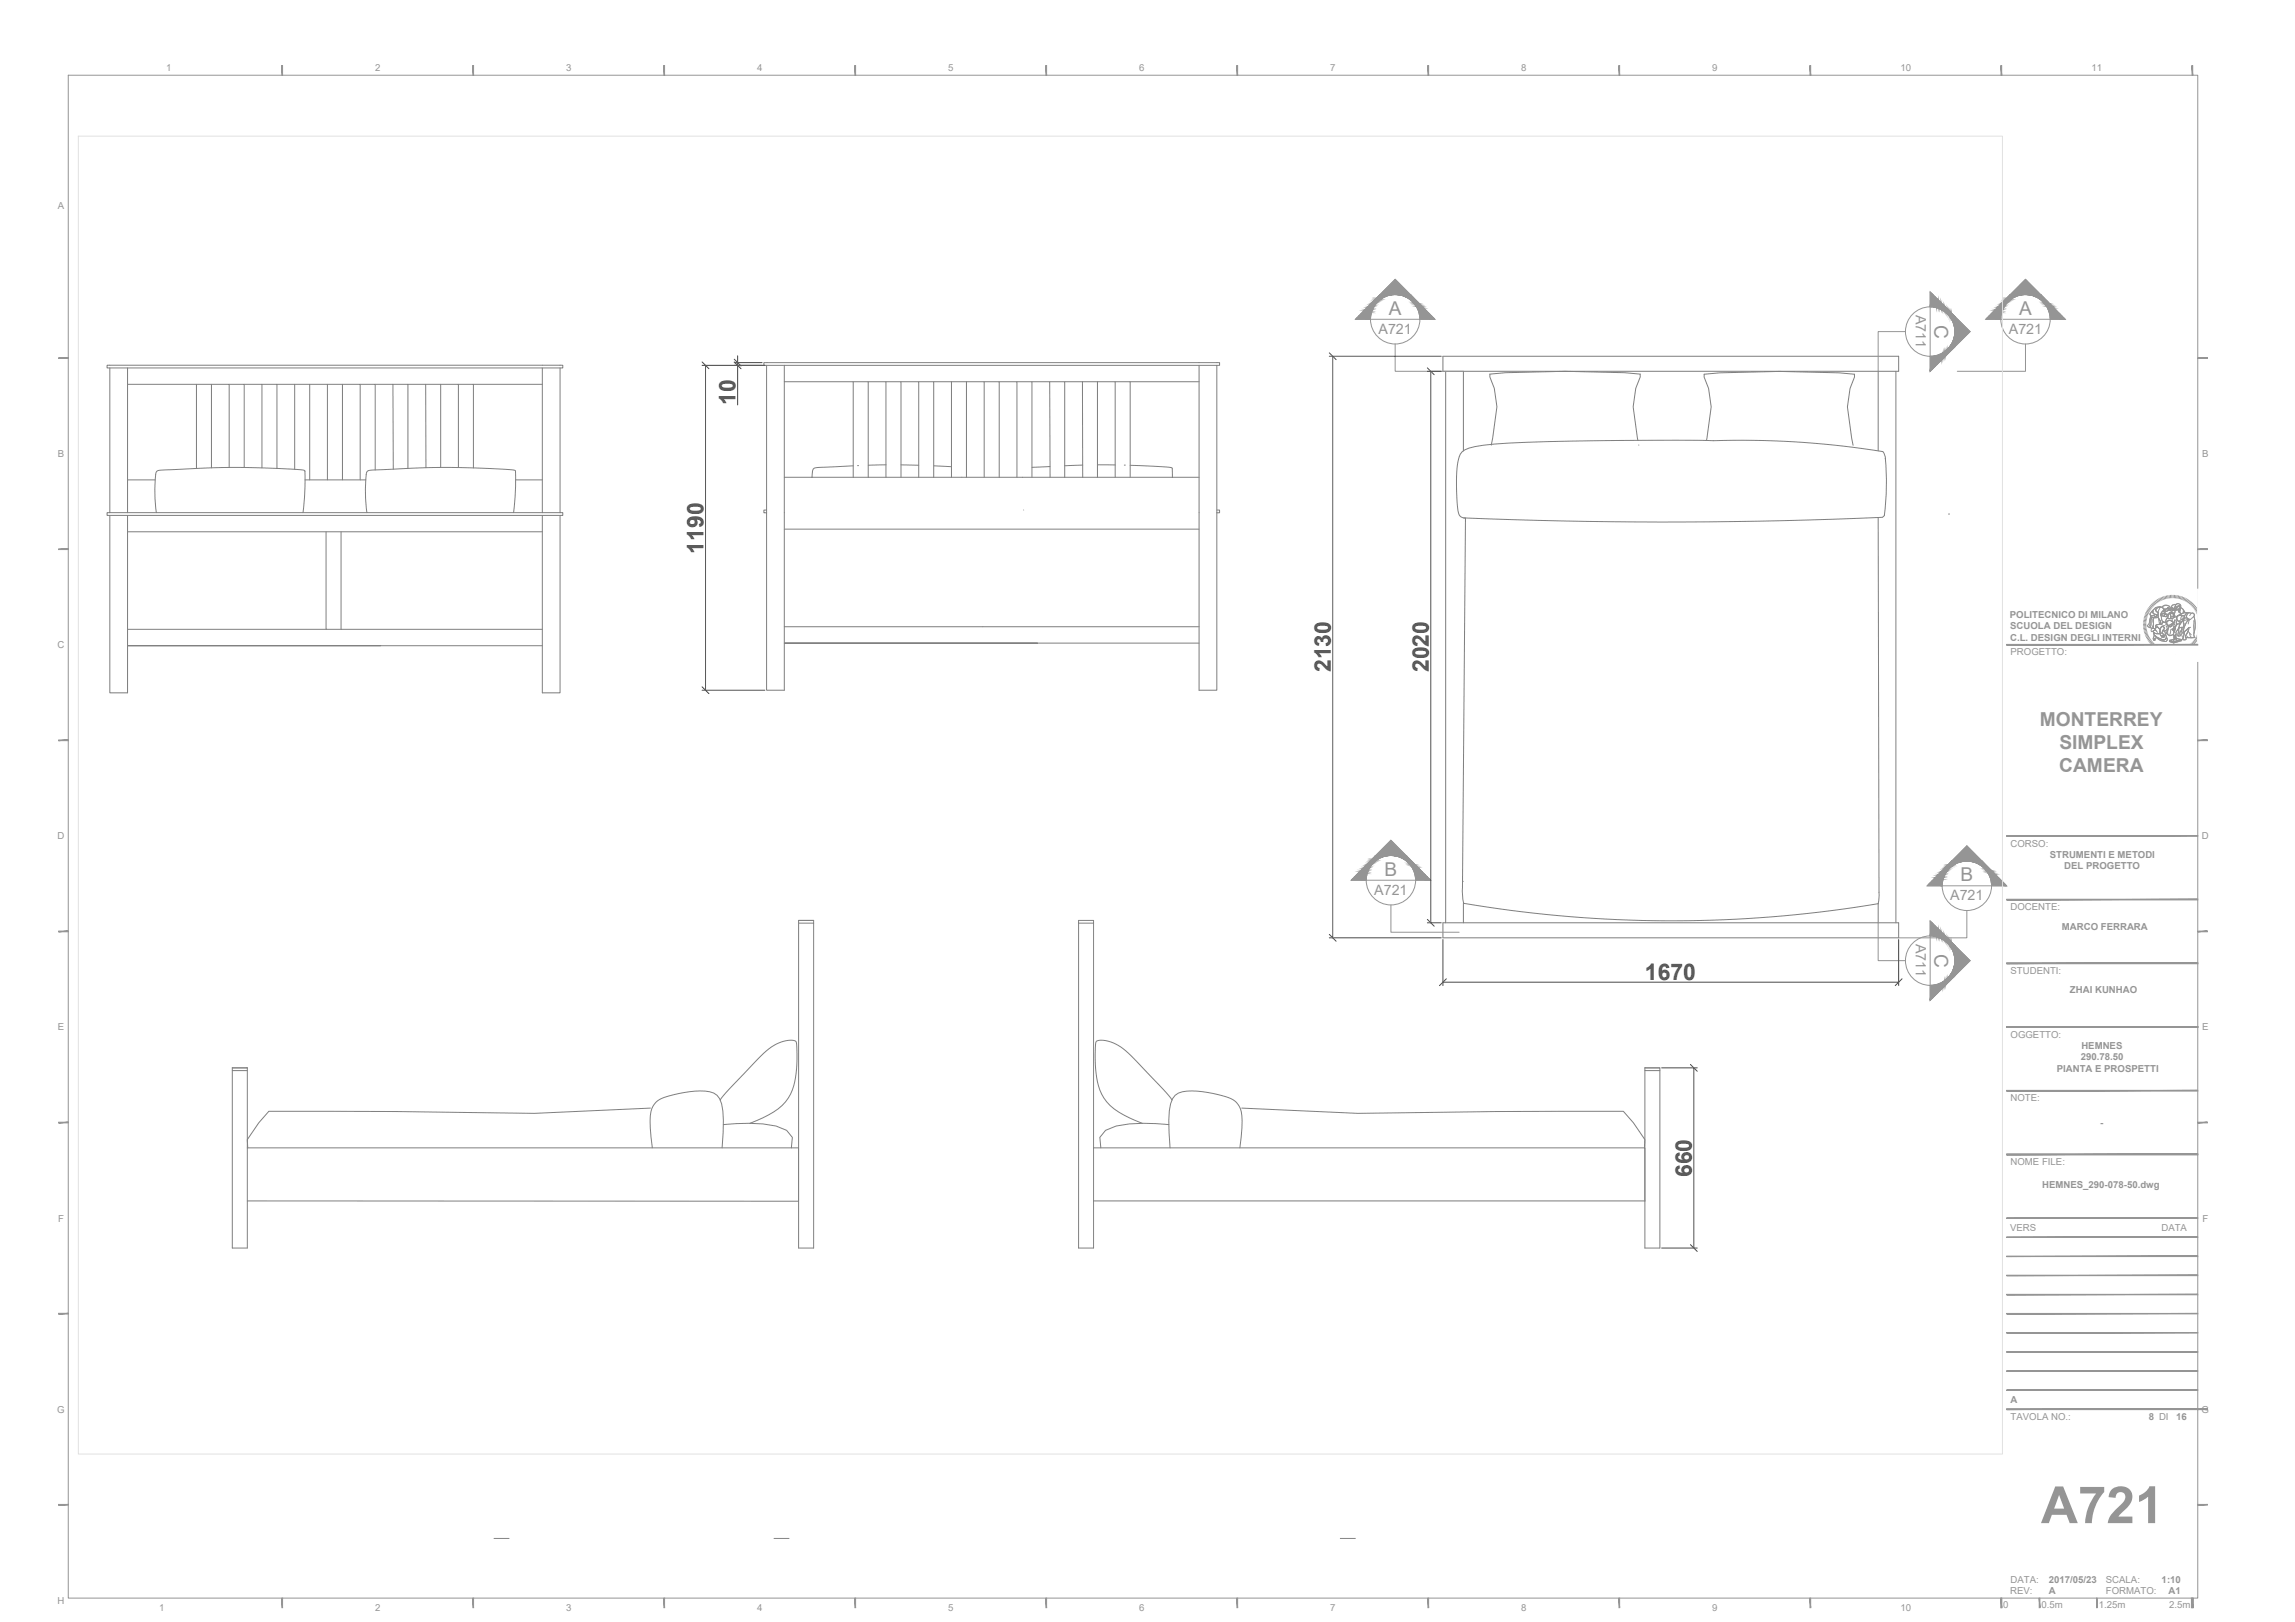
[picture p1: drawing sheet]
<svg xmlns="http://www.w3.org/2000/svg" width="841mm" height="594mm" viewBox="0 0 841 594" stroke-linecap="round" stroke-linejoin="round" font-family="sans-serif">
<defs><g id="words">
<text font-size="18.8" fill="#959595" x="747.9" y="557.9">A721</text>
<g font-size="8.4" fill="#4c4c4c">
<text x="269.6" y="148.3" transform="rotate(-90 269.6 148.3)">10</text>
<text x="257.8" y="202.8" transform="rotate(-90 257.8 202.8)">1190</text>
<text x="487.7" y="246.2" transform="rotate(-90 487.7 246.2)">2130</text>
<text x="523.6" y="246.2" transform="rotate(-90 523.6 246.2)">2020</text>
<text x="602.8" y="359">1670</text>
<text x="620" y="431.1" transform="rotate(-90 620 431.1)">660</text>
</g>
<g font-size="7" fill="#959595">
<text x="508.9" y="115.3">A</text>
<text x="708.9" y="118.9" transform="rotate(90 708.9 118.9)">C</text>
<text x="739.9" y="115.3">A</text>
<text x="747.5" y="265.8">MONTERREY</text>
<text x="754.7" y="274.3">SIMPLEX</text>
<text x="754.6" y="282.8">CAMERA</text>
<text x="507.4" y="320.8">B</text>
<text x="718.4" y="322.8">B</text>
<text x="708.9" y="349.3" transform="rotate(90 708.9 349.3)">C</text>
</g>
<g font-size="5.2" fill="#959595">
<text x="702.1" y="115.3" transform="rotate(90 702.1 115.3)">A711</text>
<text x="505.2" y="122.2">A721</text>
<text x="736.1" y="122.2">A721</text>
<text x="503.6" y="327.6">A721</text>
<text x="714.7" y="329.7">A721</text>
<text x="702.1" y="345.7" transform="rotate(90 702.1 345.7)">A711</text>
</g>
<g font-size="3.5" fill="#959595">
<text x="60.9" y="25.9">1</text>
<text x="137.4" y="25.9">2</text>
<text x="207.4" y="25.9">3</text>
<text x="277.4" y="25.9">4</text>
<text x="347.4" y="25.9">5</text>
<text x="417.4" y="25.9">6</text>
<text x="487.4" y="25.9">7</text>
<text x="557.4" y="25.9">8</text>
<text x="627.4" y="25.9">9</text>
<text x="696.5" y="25.9">10</text>
<text x="766.5" y="25.9">11</text>
<text x="21.2" y="76.4">A</text>
<text x="21.2" y="167.4">B</text>
<text x="807" y="167.4">B</text>
<text x="736.5" y="226.2">POLITECNICO DI MILANO</text>
<text x="736.7" y="230.5">SCUOLA DEL DESIGN</text>
<text x="21.1" y="237.4">C</text>
<text x="736.6" y="234.7">C.L. DESIGN DEGLI INTERNI</text>
<text x="736.8" y="240">PROGETTO:</text>
<text x="21.1" y="307.4">D</text>
<text x="736.8" y="310">CORSO:</text>
<text x="806.9" y="307.4">D</text>
<text x="751.2" y="314.2">STRUMENTI E METODI</text>
<text x="756.5" y="318.4">DEL PROGETTO</text>
<text x="736.8" y="333.4">DOCENTE:</text>
<text x="755.6" y="340.7">MARCO FERRARA</text>
<text x="736.8" y="356.7">STUDENTI:</text>
<text x="758.6" y="363.6">ZHAI KUNHAO</text>
<text x="21.2" y="377.4">E</text>
<text x="807" y="377.4">E</text>
<text x="736.8" y="380">OGGETTO:</text>
<text x="762.5" y="388.4">290.78.50</text>
<text x="762.7" y="384.2">HEMNES</text>
<text x="753.7" y="392.6">PIANTA E PROSPETTI</text>
<text x="736.8" y="403.4">NOTE:</text>
<text x="769.6" y="412.4">-</text>
<text x="736.8" y="426.7">NOME FILE:</text>
<text x="748.4" y="435">HEMNES_290-078-50.dwg</text>
<text x="21.3" y="447.4">F</text>
<text x="807.1" y="447.4">F</text>
<text x="736.6" y="450.9">VERS</text>
<text x="792.1" y="450.9">DATA</text>
<text x="736.8" y="513.9">A</text>
<text x="21" y="517.4">G</text>
<text x="736.8" y="520.2">TAVOLA NO.:</text>
<text x="787.4" y="520.2">8 DI</text>
<text x="797.4" y="520.2">16</text>
<text x="806.8" y="517.4">G</text>
<text x="736.8" y="579.8">DATA:</text>
<text x="750.8" y="579.7">2017/05/23</text>
<text x="771.7" y="579.7">SCALA:</text>
<text x="792.2" y="579.7">1:10</text>
<text x="21.1" y="587.4">H</text>
<text x="736.6" y="583.8">REV:</text>
<text x="750.8" y="583.9">A</text>
<text x="771.7" y="583.9">FORMATO:</text>
<text x="794.7" y="583.9">A1</text>
<text x="58.3" y="590.1">1</text>
<text x="137.4" y="590.1">2</text>
<text x="207.4" y="590.1">3</text>
<text x="277.4" y="590.1">4</text>
<text x="347.4" y="590.1">5</text>
<text x="417.4" y="590.1">6</text>
<text x="487.4" y="590.1">7</text>
<text x="557.4" y="590.1">8</text>
<text x="627.4" y="590.1">9</text>
<text x="696.5" y="590.1">10</text>
<text x="734.1" y="588.8">0</text>
<text x="748.1" y="588.8">0.5m</text>
<text x="769.1" y="588.8">1.25m</text>
<text x="794.9" y="588.8">2.5m</text>
</g>
</g></defs>
<!-- layer: A-ELEV-MBE -->
<g fill="none" stroke="#7f7f7f" stroke-width=".37">
<path d="M39.2 133.8h167v1h-167zM40.2 134.8v53M46.7 134.8v53M198.7 134.8v53M205.2 134.8v53M279.9 132.8h167v1h-167zM280.9 133.8v54M287.4 133.8v119h-6.5v-65M287.4 139.8h25.3v35M312.7 139.8h5.5v35M318.2 139.8h6.5v35M324.7 139.8h5.5v35"/>
<path d="M330.2 139.8h6.5v35M336.7 139.8h5.5v35M342.2 139.8h6.5v35M348.7 139.8h5.5v35M354.2 139.8h6.5v35M360.7 139.8h5.5v35M366.2 139.8h6.5v35M372.7 139.8h5.5v35M378.2 139.8h6.5l.1 35M384.7 139.8h5.5v35M390.2 139.8h6.5l.1 35M396.7 139.8h5.5v35"/>
<path d="M402.2 139.8h6.5v35M408.7 139.8h5.5v35M414.2 139.8h25.2M439.4 133.8v119h6.5v-65M445.9 133.8v54M529.8 136h166v-5.5h-167v5.5h1v202M536.3 136v29.1M546 137a366.5 366.5 0 0 1 55.1 0v1.1l-1.7 4.1-.9 6.8 1.7 12.3M546 137v1.1l1.6 4.1 1 6.8-2.1 14M624.5 137.1a366.5 366.5 0 0 1 55.1 0v1l-1.6 4.2-1 6.7 2.1 14.1M624.5 137.1v1l1.6 4.2 1 6.7-1.7 12.3M688.3 136v29.1"/>
<path d="M694.8 136v202M46.7 140.8h25.3v30.8M72 140.8h5.5v30.5M77.5 140.8h6.5v30.4M84 140.8h5.5v30.4M89.5 140.8h6.5v30.6M96 140.8h5.5v30.8M101.5 140.8h6.5v31.1M108 140.8h5.5v35M113.5 140.8h6.5v35M120 140.8h5.5v35M125.5 140.8h6.5v35"/>
<path d="M132 140.8h5.5v31.3M137.5 140.8h6.5l.1 31M144 140.8h5.5v30.8M149.5 140.8h6.5l.1 30.5M156 140.8h5.5v30.4M161.5 140.8h6.5v30.4M168 140.8h5.5v30.6M173.5 140.8h25.2M46.7 175.8h10.2M111.8 175.8h22.2M189 175.8h9.7M287.4 174.8h152"/>
<path d="M312.7 170.6l-10.6 .5a6 6 0 0 0-4.1 .7l-.4 3M314.3 170.5h.1M324.7 170.3l-6.5 .1M330.2 170.3l6.5 .1M342.2 170.6l6.5 .3M384.8 170.9l-6.6 .3M396.8 170.3l-6.6 .3M402.2 170.3h6.5M412 170.4h.1M414.2 170.4l8.6 .4a17.4 17.4 0 0 1 6.8 .7v3.3M600.5 163h.1M690.9 167.8l.4 10.5-.8 10.5"/>
<path d="M690.9 168.1l-.2-1.4-.7-1.3a340.2 340.2 0 0 0-64.1-4.1l-11.9-.1a1217.6 1217.6 0 0 0-66.3 1.4 30.4 30.4 0 0 0-10.9 2.2 7 7 0 0 0-2.7 5.6 66.9 66.9 0 0 0 .6 18l.9 1 1.4 .4-1.1 136.6 .5 4.4M40.2 188.8v65h6.5v-65M40.2 187.8h-1v1h167v-1h-1M40.2 187.8h165M46.7 194.8h152M111 187.8l.7-8.8-.1-6.7a322.6 322.6 0 0 0-53.7 .1 1.39 1.39 0 0 0-.9 1.4l-.2 7 .5 7M119.5 194.8v35.7h79.2M125 194.8v35.7M188.2 187.8l.7-8.8-.1-6.7a322.6 322.6 0 0 0-53.7 .1 1.38 1.38 0 0 0-.9 1.4l-.3 7 .5 7M198.7 188.8v65h6.5v-65M280.9 186.8h-1v1h1M287.4 193.8h152"/>
<path d="M375.1 186.8h.1M445.9 186.8h1v1h-1M688.3 189.5l.3 138.5-.3 3M690.5 188.8l-.5 .5a1756.4 1756.4 0 0 1-153.6 .4M714 188.3h.1M46.7 230.5h72.8M139.5 236.5h-92.8h152M287.4 229.5h152M380.2 235.5h-92.8h152M292.7 337.1h5.5v120h-5.5zM292.7 338.1h5.5M395.3 337.1h5.4v120h-5.4z"/>
<path d="M395.3 338.1h5.4M528.8 338h167v5.5h-167zM536.2 322.8h.1M536.3 330.9v7.1M536.3 330.9a458.1 458.1 0 0 0 152 .1M688.3 331v7M85.1 391.1h5.5v66h-5.5zM85.1 392.1h5.5M602.8 391.1h5.5v66h-5.5zM602.8 391.1h5.5M602.8 392.1h5.5M238.4 405.9l-42.6 1.9-50.6-.7-46.7-.1-3.7 4.2-4.2 6.2 .2 3"/>
<path d="M263.9 402.9a245.1 245.1 0 0 1 17.9-18.8 10.8 10.8 0 0 1 9.7-2.8 5 5 0 0 1 .5 3.6 38.2 38.2 0 0 1-2.3 15.8 18.8 18.8 0 0 1-10.2 8.7l-4.7 2M265.1 411.9a70.3 70.3 0 0 1 19.3 .5l3.9 1.6 2.1 2.6-.4 3.8M428.3 411.9a70.2 70.2 0 0 0-19.3 .5l-3.9 1.6-2.1 2.6 .4 3.8M429.5 402.9a245.1 245.1 0 0 0-17.9-18.8 10.8 10.8 0 0 0-9.7-2.8 5 5 0 0 0-.5 3.6 37.7 37.7 0 0 0 2.3 15.8 18.8 18.8 0 0 0 10.2 8.7l4.7 2M455 405.9l42.6 1.9 50.6-.7 46.7-.1 3.7 4.2 4.2 6.2-.2 3M90.6 420.4h202M90.6 439.9l202 .1M239.1 420.4a46.6 46.6 0 0 1-.6-13.2 7.1 7.1 0 0 1 5.8-5.6 39.9 39.9 0 0 1 15.8-1.7 5.3 5.3 0 0 1 4.3 4.4 53.2 53.2 0 0 1 .2 16.1M400.7 439.9h202.1M400.8 420.4h202v19.6M428.8 420.4a52.6 52.6 0 0 1 .2-16.1 5.6 5.6 0 0 1 6-4.7 36.9 36.9 0 0 1 17.4 3.6 8.1 8.1 0 0 1 2.8 7.4l-.8 9.8M181 563.5h5.5"/>
<path d="M283.6 563.5h5.5M491.2 563.5h5.5"/>
</g>
<!-- layer: A-ANNO-SYMB -->
<g fill="#959595" stroke="#959595" stroke-width=".37">
<path d="M742.3 102.3l5.5 5.6h-11.1z"/>
<path d="M511.3 102.3l5.5 5.6h-11.1z"/>
<path d="M720.8 309.8l5.5 5.6h-11.1z"/>
<path d="M509.7 307.8l5.5 5.5h-11z"/>
<path d="M716.4 346.3l5.5 5.5-5.5 5.6z"/>
<path d="M716.4 115.9l5.5 5.6-5.5 5.5z"/>
<path d="M742.3 107.9h5.5zM742.3 107.9h5.5z"/>
<path d="M736.7 107.9h5.6zM736.7 107.9h4.9z"/>
<path d="M742.9 107.9l5 .1zM742.9 107.9l5 .1z"/>
<path d="M736.7 107.9h4.9zM736.7 107.9l4.3 .1z"/>
<path d="M743.5 108l4.5 .1zM743.5 108l4.5 .1z"/>
<path d="M736.6 108h4.4zM736.5 108.1h3.9z"/>
<path d="M744.1 108.1l4 .1zM744.1 108.1l4 .1z"/>
<path d="M736.5 108.1h3.9zM736.5 108.1l3.3 .1h-3.4z"/>
<path d="M744.7 108.2l3.6 .2zM744.7 108.2l3.6 .2z"/>
<path d="M736.4 108.2l2.8 .2 .6-.2zM736.4 108.2l2.8 .2h-3z"/>
<path d="M745.3 108.4l3.2 .2-.2-.2zM745.3 108.4l3.2 .2z"/>
<path d="M736.2 108.4l2.4 .2 .6-.2zM736.2 108.4l2.4 .2h-2.6z"/>
<path d="M745.9 108.6l2.9 .3-.3-.3zM745.9 108.6l2.9 .3h-2.4z"/>
<path d="M736 108.6l2.1 .3 .5-.3zM735.7 108.9l.3-.3 2.1 .3z"/>
<path d="M746.4 108.9l2.7 .3-.3-.3zM746.4 108.9l2.7 .3h-2.1z"/>
<path d="M735.7 108.9l1.8 .3 .6-.3zM735.7 108.9l1.8 .3h-2.1z"/>
<path d="M747 109.2l2.4 .3-.3-.3zM747 109.2l2.4 .3h-1.9z"/>
<path d="M735.4 109.2l1.6 .3 .5-.3zM735.4 109.2l1.6 .3h-1.9z"/>
<path d="M747.5 109.5l2.3 .4-.4-.4zM747.5 109.5l2.3 .4h-1.8z"/>
<path d="M735.1 109.5l1.4 .4 .5-.4zM735.1 109.5l1.4 .4h-1.8z"/>
<path d="M748 109.9l2.2 .4-.4-.4zM748 109.9l2.2 .4h-1.8z"/>
<path d="M734.7 109.9l1.4 .4 .4-.4zM734.7 109.9l1.4 .4h-1.8z"/>
<path d="M748.4 110.3l2.3 .5-.5-.5zM748.4 110.3l2.3 .5h-1.8z"/>
<path d="M734.3 110.3l1.3 .5 .5-.5zM734.3 110.3l1.3 .5h-1.7z"/>
<path d="M748.9 110.8l2.2 .4-.4-.4zM748.9 110.8l2.2 .4h-1.8z"/>
<path d="M733.9 110.8l1.3 .4 .4-.4zM733.9 110.8l1.3 .4h-1.8z"/>
<path d="M749.3 111.2l2.3 .5-.5-.5zM749.3 111.2l2.3 .5h-2z"/>
<path d="M733.4 111.2l1.5 .5 .3-.5zM733.4 111.2l1.5 .5h-2z"/>
<path d="M749.6 111.7l2.5 .5-.5-.5zM749.6 111.7l2.5 .5h-2.1z"/>
<path d="M732.9 111.7l1.6 .5 .4-.5zM732.9 111.7l1.6 .5h-2.1z"/>
<path d="M750 112.2l2.7 .6-.6-.6zM750 112.2l2.7 .6h-2.4z"/>
<path d="M732.4 112.2l1.8 .6 .3-.6zM732.4 112.2l1.8 .6h-2.3z"/>
<path d="M750.3 112.8l2.9 .5-.5-.5zM750.3 112.8l2.9 .5h-2.6z"/>
<path d="M731.9 112.8l2.1 .5 .2-.5zM731.9 112.8l2.1 .5h-2.7z"/>
<path d="M750.6 113.3l3.2 .6-.6-.6zM750.6 113.3l3.2 .6h-3z"/>
<path d="M731.3 113.3l2.4 .6 .3-.6zM731.3 113.3l2.4 .6h-3z"/>
<path d="M750.8 113.9l3.6 .6-.6-.6zM750.8 113.9l3.6 .6h-3.4z"/>
<path d="M730.7 113.9l2.8 .6 .2-.6zM730.7 113.9l2.8 .6h-3.3z"/>
<path d="M751 114.5l4 .6-.6-.6zM751 114.5l4 .6h-3.9z"/>
<path d="M730.2 114.5l3.2 .6 .1-.6zM730.2 114.5l3.2 .6h-3.9z"/>
<path d="M751.1 115.1l4.5 .6-.6-.6zM751.1 115.1l4.5 .6h-4.4z"/>
<path d="M729.5 115.1l3.8 .6 .1-.6zM729.5 115.1l3.8 .6h-4.4z"/>
<path d="M751.2 115.7l5 .6-.6-.6zM751.2 115.7l5 .6h-4.9z"/>
<path d="M728.9 115.7l4.3 .6 .1-.6zM728.9 115.7l4.3 .6h-4.9z"/>
<path d="M751.3 116.3l5.5 .6-.6-.6zM751.3 116.3l5.5 .6h-5.5z"/>
<path d="M728.3 116.3l4.9 .6v-.6zM728.3 116.3l4.9 .6h-5.5z"/>
<path d="M511.3 107.9h5.5zM511.3 107.9h5.5z"/>
<path d="M505.7 107.9h5.6zM505.7 107.9h5z"/>
<path d="M511.9 107.9l5 .1zM511.9 107.9l5 .1z"/>
<path d="M505.7 107.9h5zM505.7 107.9l4.3 .1z"/>
<path d="M512.5 108l4.5 .1zM512.5 108l4.5 .1z"/>
<path d="M505.7 108h4.3zM505.7 108l3.7 .1z"/>
<path d="M513.1 108.1l4.1 .1zM513.1 108.1l4.1 .1z"/>
<path d="M505.6 108.1h3.8zM505.6 108.1l3.2 .1h-3.4z"/>
<path d="M513.7 108.2l3.6 .2zM513.7 108.2l3.6 .2z"/>
<path d="M505.4 108.2l2.9 .2 .5-.2zM505.4 108.2l2.9 .2h-3.1z"/>
<path d="M514.3 108.4l3.3 .2-.3-.2zM514.3 108.4l3.3 .2z"/>
<path d="M505.2 108.4l2.5 .2 .6-.2zM505 108.6l.2-.2 2.5 .2z"/>
<path d="M514.9 108.6l2.9 .3-.2-.3zM514.9 108.6l2.9 .3h-2.4z"/>
<path d="M505 108.6l2.1 .3 .6-.3zM505 108.6l2.1 .3h-2.4z"/>
<path d="M515.4 108.9l2.7 .3-.3-.3zM515.4 108.9l2.7 .3h-2.1z"/>
<path d="M504.7 108.9l1.9 .3 .5-.3zM504.7 108.9l1.9 .3h-2.2z"/>
<path d="M516 109.2l2.5 .3-.4-.3zM516 109.2l2.5 .3h-2z"/>
<path d="M504.4 109.2l1.7 .3 .5-.3zM504.4 109.2l1.7 .3h-2z"/>
<path d="M516.5 109.5l2.3 .4-.3-.4zM516.5 109.5l2.3 .4h-1.8z"/>
<path d="M504.1 109.5l1.5 .4 .5-.4zM504.1 109.5l1.5 .4h-1.9z"/>
<path d="M517 109.9l2.2 .4-.4-.4zM517 109.9l2.2 .4h-1.7z"/>
<path d="M503.7 109.9l1.4 .4 .5-.4zM503.7 109.9l1.4 .4h-1.8z"/>
<path d="M517.5 110.3l2.2 .5-.5-.5zM517.5 110.3l2.2 .5h-1.8z"/>
<path d="M503.3 110.3l1.4 .5 .4-.5zM503.3 110.3l1.4 .5h-1.8z"/>
<path d="M517.9 110.8l2.2 .4-.4-.4zM517.9 110.8l2.2 .4h-1.8z"/>
<path d="M502.9 110.8l1.4 .4 .4-.4zM502.9 110.8l1.4 .4h-1.9z"/>
<path d="M518.3 111.2l2.3 .5-.5-.5zM518.3 111.2l2.3 .5h-1.9z"/>
<path d="M502.4 111.2l1.5 .5 .4-.5zM502.4 111.2l1.5 .5h-2z"/>
<path d="M518.7 111.7l2.4 .5-.5-.5zM518.7 111.7l2.4 .5h-2.1z"/>
<path d="M501.9 111.7l1.6 .5 .4-.5zM501.9 111.7l1.6 .5h-2.1z"/>
<path d="M519 112.2l2.7 .6-.6-.6zM519 112.2l2.7 .6h-2.4z"/>
<path d="M501.4 112.2l1.8 .6 .3-.6zM501.4 112.2l1.8 .6h-2.3z"/>
<path d="M519.3 112.8l2.9 .5-.5-.5zM519.3 112.8l2.9 .5h-2.6z"/>
<path d="M500.9 112.8l2.1 .5 .2-.5zM500.9 112.8l2.1 .5h-2.7z"/>
<path d="M519.6 113.3l3.2 .6-.6-.6zM519.6 113.3l3.2 .6h-3z"/>
<path d="M500.3 113.3l2.4 .6 .3-.6zM500.3 113.3l2.4 .6h-2.9z"/>
<path d="M519.8 113.9l3.6 .6-.6-.6zM519.8 113.9l3.6 .6h-3.4z"/>
<path d="M499.8 113.9l2.8 .6 .1-.6zM499.8 113.9l2.8 .6h-3.4z"/>
<path d="M520 114.5l4 .6-.6-.6zM520 114.5l4 .6h-3.9z"/>
<path d="M499.2 114.5l3.2 .6 .2-.6zM499.2 114.5l3.2 .6h-3.8z"/>
<path d="M520.1 115.1l4.5 .6-.6-.6zM520.1 115.1l4.5 .6h-4.4z"/>
<path d="M498.6 115.1l3.7 .6 .1-.6zM498 115.7l.6-.6 3.7 .6z"/>
<path d="M520.2 115.7l5 .6-.6-.6zM520.2 115.7l5 .6h-4.9z"/>
<path d="M498 115.7l4.2 .6 .1-.6zM498 115.7l4.2 .6h-4.9z"/>
<path d="M520.3 116.3l5.5 .6-.6-.6zM520.3 116.3l5.5 .6h-5.5z"/>
<path d="M497.3 116.3l4.9 .6v-.6zM497.3 116.3l4.9 .6h-5.5z"/>
<path d="M720.8 315.4h5.5zM720.8 315.4h5.5z"/>
<path d="M715.2 315.4h5.6zM715.2 315.4h5z"/>
<path d="M721.4 315.4l5 .1zM721.4 315.4l5 .1z"/>
<path d="M715.2 315.4h5zM715.2 315.4l4.3 .1z"/>
<path d="M722 315.5l4.5 .1zM722 315.5l4.5 .1z"/>
<path d="M715.2 315.5h4.3zM715.2 315.5l3.7 .1z"/>
<path d="M722.6 315.6l4 .1zM722.6 315.6l4 .1z"/>
<path d="M715 315.6h3.9zM715 315.6l3.3 .1h-3.4z"/>
<path d="M723.2 315.7l3.6 .2zM723.2 315.7l3.6 .2z"/>
<path d="M714.9 315.7l2.8 .2 .6-.2zM714.9 315.7l2.8 .2h-3z"/>
<path d="M723.8 315.9l3.3 .2-.3-.2zM723.8 315.9l3.3 .2z"/>
<path d="M714.7 315.9l2.5 .2 .5-.2zM714.5 316.1l.2-.2 2.5 .2z"/>
<path d="M724.4 316.1l2.9 .3-.2-.3zM724.4 316.1l2.9 .3h-2.4z"/>
<path d="M714.5 316.1l2.1 .3 .6-.3zM714.5 316.1l2.1 .3h-2.4z"/>
<path d="M724.9 316.4l2.7 .3-.3-.3zM724.9 316.4l2.7 .3h-2.1z"/>
<path d="M714.2 316.4l1.9 .3 .5-.3zM714.2 316.4l1.9 .3h-2.2z"/>
<path d="M725.5 316.7l2.5 .3-.4-.3zM725.5 316.7l2.5 .3h-2z"/>
<path d="M713.9 316.7l1.7 .3 .5-.3zM713.9 316.7l1.7 .3h-2z"/>
<path d="M726 317l2.3 .4-.3-.4zM726 317l2.3 .4h-1.8z"/>
<path d="M713.6 317l1.5 .4 .5-.4zM713.6 317l1.5 .4h-1.9z"/>
<path d="M726.5 317.4l2.2 .4-.4-.4zM726.5 317.4l2.2 .4h-1.7z"/>
<path d="M713.2 317.4l1.4 .4 .5-.4zM713.2 317.4l1.4 .4h-1.8z"/>
<path d="M727 317.8l2.2 .5-.5-.5zM727 317.8l2.2 .5h-1.8z"/>
<path d="M712.8 317.8l1.4 .5 .4-.5zM712.8 317.8l1.4 .5h-1.8z"/>
<path d="M727.4 318.3l2.2 .4-.4-.4zM727.4 318.3l2.2 .4h-1.8z"/>
<path d="M712.4 318.3l1.4 .4 .4-.4zM712.4 318.3l1.4 .4h-1.9z"/>
<path d="M727.8 318.7l2.3 .5-.5-.5zM727.8 318.7l2.3 .5h-1.9z"/>
<path d="M711.9 318.7l1.5 .5 .4-.5zM711.9 318.7l1.5 .5h-2z"/>
<path d="M728.2 319.2l2.4 .5-.5-.5zM728.2 319.2l2.4 .5h-2.1z"/>
<path d="M711.4 319.2l1.6 .5 .4-.5zM711.4 319.2l1.6 .5h-2.1z"/>
<path d="M728.5 319.7l2.7 .6-.6-.6zM728.5 319.7l2.7 .6h-2.4z"/>
<path d="M710.9 319.7l1.8 .6 .3-.6zM710.9 319.7l1.8 .6h-2.3z"/>
<path d="M728.8 320.3l2.9 .5-.5-.5zM728.8 320.3l2.9 .5h-2.6z"/>
<path d="M710.4 320.3l2.1 .5 .2-.5zM710.4 320.3l2.1 .5h-2.7z"/>
<path d="M729.1 320.8l3.2 .6-.6-.6zM729.1 320.8l3.2 .6h-3z"/>
<path d="M709.8 320.8l2.4 .6 .3-.6zM709.8 320.8l2.4 .6h-3z"/>
<path d="M729.3 321.4l3.6 .6-.6-.6zM729.3 321.4l3.6 .6h-3.4z"/>
<path d="M709.2 321.4l2.9 .6 .1-.6zM709.2 321.4l2.9 .6h-3.4z"/>
<path d="M729.5 322l4 .6-.6-.6zM729.5 322l4 .6h-3.9z"/>
<path d="M708.7 322l3.2 .6 .2-.6zM708.7 322l3.2 .6h-3.8z"/>
<path d="M729.6 322.6l4.5 .6-.6-.6zM729.6 322.6l4.5 .6h-4.4z"/>
<path d="M708.1 322.6l3.7 .6 .1-.6zM708.1 322.6l3.7 .6h-4.3z"/>
<path d="M729.7 323.2l5 .6-.6-.6zM729.7 323.2l5 .6h-4.9z"/>
<path d="M707.5 323.2l4.2 .6 .1-.6zM707.5 323.2l4.2 .6h-4.8z"/>
<path d="M729.8 323.8l5.5 .6-.6-.6zM729.8 323.8l5.5 .6h-5.5z"/>
<path d="M706.9 323.8l4.8 .6v-.6zM706.9 323.8l4.8 .6h-5.5z"/>
<path d="M509.7 313.3l5.6 .1zM509.7 313.3l5.6 .1z"/>
<path d="M504.2 313.3h5.5zM504.2 313.3l4.9 .1z"/>
<path d="M510.3 313.4h5zM510.3 313.4h5z"/>
<path d="M504.1 313.4h5zM504.1 313.4h4.4z"/>
<path d="M510.9 313.4l4.5 .1zM510.9 313.4l4.5 .1z"/>
<path d="M504.1 313.4h4.4zM504.1 313.4l3.8 .1z"/>
<path d="M511.6 313.5l4 .2zM511.6 313.5l4 .2z"/>
<path d="M504 313.5h3.9zM504 313.5l3.3 .2h-3.5z"/>
<path d="M512.1 313.7l3.7 .2zM512.1 313.7l3.7 .2z"/>
<path d="M503.8 313.7l2.9 .2 .6-.2zM503.8 313.7l2.9 .2h-3.1z"/>
<path d="M512.7 313.9l3.3 .2-.2-.2zM512.7 313.9l3.3 .2z"/>
<path d="M503.6 313.9l2.5 .2 .6-.2zM503.4 314.1l.2-.2 2.5 .2z"/>
<path d="M513.3 314.1l3 .3-.3-.3zM513.3 314.1l3 .3h-2.4z"/>
<path d="M503.4 314.1l2.1 .3 .6-.3zM503.4 314.1l2.1 .3h-2.3z"/>
<path d="M513.9 314.4l2.7 .3-.3-.3zM513.9 314.4l2.7 .3h-2.2z"/>
<path d="M503.2 314.4l1.8 .3 .5-.3zM503.2 314.4l1.8 .3h-2.1z"/>
<path d="M514.4 314.7l2.5 .3-.3-.3zM514.4 314.7l2.5 .3h-2z"/>
<path d="M502.9 314.7l1.6 .3 .5-.3zM502.9 314.7l1.6 .3h-2z"/>
<path d="M514.9 315l2.4 .4-.4-.4zM514.9 315l2.4 .4h-1.9z"/>
<path d="M502.5 315l1.5 .4 .5-.4zM502.5 315l1.5 .4h-1.8z"/>
<path d="M515.4 315.4l2.3 .4-.4-.4zM515.4 315.4l2.3 .4h-1.8z"/>
<path d="M502.2 315.4l1.3 .4 .5-.4zM502.2 315.4l1.3 .4h-1.8z"/>
<path d="M515.9 315.8l2.2 .4-.4-.4zM515.9 315.8l2.2 .4h-1.8z"/>
<path d="M501.7 315.8l1.4 .4 .4-.4zM501.7 315.8l1.4 .4h-1.8z"/>
<path d="M516.3 316.2l2.3 .5-.5-.5zM516.3 316.2l2.3 .5h-1.9z"/>
<path d="M501.3 316.2l1.4 .5 .4-.5zM501.3 316.2l1.4 .5h-1.8z"/>
<path d="M516.7 316.7l2.4 .5-.5-.5zM516.7 316.7l2.4 .5h-2z"/>
<path d="M500.9 316.7l1.4 .5 .4-.5zM500.4 317.2l.5-.5 1.4 .5z"/>
<path d="M517.1 317.2l2.5 .5-.5-.5zM517.1 317.2l2.5 .5h-2.2z"/>
<path d="M500.4 317.2l1.6 .5 .3-.5zM500.4 317.2l1.6 .5h-2.2z"/>
<path d="M517.4 317.7l2.7 .5-.5-.5zM517.4 317.7l2.7 .5h-2.4z"/>
<path d="M499.8 317.7l1.9 .5 .3-.5zM499.8 317.7l1.9 .5h-2.4z"/>
<path d="M517.7 318.2l3 .6-.6-.6zM517.7 318.2l3 .6h-2.7z"/>
<path d="M499.3 318.2l2.1 .6 .3-.6zM499.3 318.2l2.1 .6h-2.6z"/>
<path d="M518 318.8l3.2 .6-.5-.6zM518 318.8l3.2 .6h-3z"/>
<path d="M498.8 318.8l2.4 .6 .2-.6zM498.8 318.8l2.4 .6h-3z"/>
<path d="M518.2 319.4l3.6 .6-.6-.6zM518.2 319.4l3.6 .6h-3.4z"/>
<path d="M498.2 319.4l2.8 .6 .2-.6zM498.2 319.4l2.8 .6h-3.4z"/>
<path d="M518.4 320l4 .6-.6-.6zM518.4 320l4 .6h-3.8z"/>
<path d="M497.6 320l3.2 .6 .2-.6zM497.6 320l3.2 .6h-3.8z"/>
<path d="M518.6 320.6l4.4 .6-.6-.6zM518.6 320.6l4.4 .6h-4.3z"/>
<path d="M497 320.6l3.7 .6 .1-.6zM497 320.6l3.7 .6h-4.3z"/>
<path d="M518.7 321.2l4.9 .6-.6-.6zM518.7 321.2l4.9 .6h-4.9z"/>
<path d="M496.4 321.2l4.3 .6v-.6zM496.4 321.2l4.3 .6h-4.9z"/>
<path d="M518.7 321.8l5.5 .6-.6-.6zM518.7 321.8l5.5 .6h-5.4z"/>
<path d="M495.8 321.8l4.9 .6v-.6zM495.8 321.8l4.9 .6h-5.5z"/>
<path d="M716.4 351.8v5.6zM716.4 351.8v5.6z"/>
<path d="M716.4 346.3v5.5zM716.4 346.3v4.9z"/>
<path d="M716.4 352.5l-.1 5zM716.4 352.5l-.1 5z"/>
<path d="M716.4 346.3v4.9zM716.3 346.2v4.4z"/>
<path d="M716.3 353.1l-.1 4.5zM716.3 353.1l-.1 4.5z"/>
<path d="M716.3 346.2v4.4zM716.2 346.1v3.9z"/>
<path d="M716.2 353.7l-.2 4zM716.2 353.7l-.2 4z"/>
<path d="M716.2 346.1v3.9zM716 346v3.4z"/>
<path d="M716 354.3l-.1 3.6zM716 354.3l-.1 3.6z"/>
<path d="M716 346l-.1 2.8 .1 .6zM715.9 345.8l.1 .2-.1 2.8z"/>
<path d="M715.9 354.9l-.3 3.2 .3-.2zM715.9 354.9l-.3 3.2z"/>
<path d="M715.9 345.8l-.3 2.4 .3 .6zM715.6 345.6l.3 .2-.3 2.4z"/>
<path d="M715.6 355.4l-.2 3 .2-.3zM715.6 355.4l-.2 3v-2.4z"/>
<path d="M715.6 345.6l-.2 2.1 .2 .5zM715.4 345.3l.2 .3-.2 2.1z"/>
<path d="M715.4 356l-.3 2.7 .3-.3zM715.4 356l-.3 2.7v-2.2z"/>
<path d="M715.4 345.3l-.3 1.8 .3 .6zM715.1 345l.3 .3-.3 1.8z"/>
<path d="M715.1 356.5l-.4 2.5 .4-.3zM715.1 356.5l-.4 2.5v-1.9z"/>
<path d="M715.1 345l-.4 1.6 .4 .5zM714.7 344.7l.4 .3-.4 1.6z"/>
<path d="M714.7 357.1l-.3 2.3 .3-.4zM714.7 357.1l-.3 2.3v-1.8z"/>
<path d="M714.7 344.7l-.3 1.4 .3 .5zM714.4 344.3l.3 .4-.3 1.4z"/>
<path d="M714.4 357.6l-.5 2.2 .5-.4zM714.4 357.6l-.5 2.2v-1.8z"/>
<path d="M714.4 344.3l-.5 1.4 .5 .4zM713.9 343.9l.5 .4-.5 1.4z"/>
<path d="M713.9 358l-.4 2.2 .4-.4zM713.9 358l-.4 2.2v-1.7z"/>
<path d="M713.9 343.9l-.4 1.3 .4 .5zM713.5 343.5l.4 .4-.4 1.3z"/>
<path d="M713.5 358.5l-.5 2.2 .5-.5zM713 358.9l.5-.4-.5 2.2z"/>
<path d="M713.5 343.5l-.5 1.3 .5 .4zM713 343l.5 .5-.5 1.3z"/>
<path d="M713 358.9l-.5 2.3 .5-.5zM712.5 359.2l.5-.3-.5 2.3z"/>
<path d="M713 343l-.5 1.5 .5 .3zM712.5 342.5l.5 .5-.5 1.5z"/>
<path d="M712.5 359.2l-.5 2.5 .5-.5zM712 359.6l.5-.4-.5 2.5z"/>
<path d="M712.5 342.5l-.5 1.6 .5 .4zM712 342l.5 .5-.5 1.6z"/>
<path d="M712 359.6l-.5 2.6 .5-.5zM711.5 359.9l.5-.3-.5 2.6z"/>
<path d="M712 342l-.5 1.8 .5 .3zM711.5 341.4l.5 .6-.5 1.8z"/>
<path d="M711.5 359.9l-.6 2.9 .6-.6zM710.9 360.1l.6-.2-.6 2.9z"/>
<path d="M711.5 341.4l-.6 2.1 .6 .3zM710.9 340.9l.6 .5-.6 2.1z"/>
<path d="M710.9 360.1l-.5 3.3 .5-.6zM710.4 360.4l.5-.3-.5 3.3z"/>
<path d="M710.9 340.9l-.5 2.4 .5 .2zM710.4 340.3l.5 .6-.5 2.4z"/>
<path d="M710.4 360.4l-.6 3.6 .6-.6zM709.8 360.6l.6-.2-.6 3.6z"/>
<path d="M710.4 340.3l-.6 2.8 .6 .2zM709.8 339.7l.6 .6-.6 2.8z"/>
<path d="M709.8 360.6l-.6 3.9 .6-.5zM709.2 360.7l.6-.1-.6 3.9z"/>
<path d="M709.8 339.7l-.6 3.3 .6 .1zM709.2 339.1l.6 .6-.6 3.3z"/>
<path d="M709.2 360.7l-.6 4.5 .6-.7zM708.6 360.8l.6-.1-.6 4.5z"/>
<path d="M709.2 339.1l-.6 3.8 .6 .1zM708.6 338.5l.6 .6-.6 3.8z"/>
<path d="M708.6 360.8l-.7 5 .7-.6zM707.9 360.9l.7-.1-.7 5z"/>
<path d="M708.6 338.5l-.7 4.3 .7 .1zM707.9 337.9l.7 .6-.7 4.3z"/>
<path d="M707.9 360.9l-.6 5.5 .6-.6zM707.3 360.9h.6l-.6 5.5z"/>
<path d="M707.9 337.9l-.6 4.9h.6zM707.3 337.3l.6 .6-.6 4.9z"/>
<path d="M716.4 121.5v5.5zM716.4 121.5v5.5z"/>
<path d="M716.4 115.9v5.6zM716.4 115.9v4.9z"/>
<path d="M716.4 122.1l-.1 5zM716.4 122.1l-.1 5z"/>
<path d="M716.4 115.9v4.9zM716.3 115.8v4.4z"/>
<path d="M716.3 122.7l-.1 4.5zM716.3 122.7l-.1 4.5z"/>
<path d="M716.3 115.8v4.4zM716.2 115.7v3.9z"/>
<path d="M716.2 123.3l-.2 4zM716.2 123.3l-.2 4z"/>
<path d="M716.2 115.7v3.9zM716 115.6v3.4z"/>
<path d="M716 123.9l-.1 3.6zM716 123.9l-.1 3.6z"/>
<path d="M716 115.6l-.1 2.8 .1 .6zM715.9 115.4l.1 .2-.1 2.8z"/>
<path d="M715.9 124.5l-.3 3.2 .3-.2zM715.9 124.5l-.3 3.2z"/>
<path d="M715.9 115.4l-.3 2.4 .3 .6zM715.6 115.2l.3 .2-.3 2.4z"/>
<path d="M715.6 125.1l-.2 2.9 .2-.3zM715.6 125.1l-.2 2.9v-2.4z"/>
<path d="M715.6 115.2l-.2 2.1 .2 .5zM715.4 114.9l.2 .3-.2 2.1z"/>
<path d="M715.4 125.6l-.3 2.7 .3-.3zM715.4 125.6l-.3 2.7v-2.2z"/>
<path d="M715.4 114.9l-.3 1.9 .3 .5zM715.1 114.6l.3 .3-.3 1.9z"/>
<path d="M715.1 126.1l-.4 2.5 .4-.3zM715.1 126.1l-.4 2.5v-1.9z"/>
<path d="M715.1 114.6l-.4 1.6 .4 .6zM714.7 114.3l.4 .3-.4 1.6z"/>
<path d="M714.7 126.7l-.3 2.3 .3-.4zM714.7 126.7l-.3 2.3v-1.8z"/>
<path d="M714.7 114.3l-.3 1.4 .3 .5zM714.4 113.9l.3 .4-.3 1.4z"/>
<path d="M714.4 127.2l-.5 2.2 .5-.4zM714.4 127.2l-.5 2.2v-1.8z"/>
<path d="M714.4 113.9l-.5 1.4 .5 .4zM713.9 113.5l.5 .4-.5 1.4z"/>
<path d="M713.9 127.6l-.4 2.2 .4-.4zM713.9 127.6l-.4 2.2v-1.7z"/>
<path d="M713.9 113.5l-.4 1.3 .4 .5zM713.5 113.1l.4 .4-.4 1.3z"/>
<path d="M713.5 128.1l-.5 2.2 .5-.5zM713 128.5l.5-.4-.5 2.2z"/>
<path d="M713.5 113.1l-.5 1.3 .5 .4zM713 112.6l.5 .5-.5 1.3z"/>
<path d="M713 128.5l-.5 2.3 .5-.5zM712.5 128.8l.5-.3-.5 2.3z"/>
<path d="M713 112.6l-.5 1.5 .5 .3zM712.5 112.1l.5 .5-.5 1.5z"/>
<path d="M712.5 128.8l-.5 2.5 .5-.5zM712 129.2l.5-.4-.5 2.5z"/>
<path d="M712.5 112.1l-.5 1.6 .5 .4zM712 111.6l.5 .5-.5 1.6z"/>
<path d="M712 129.2l-.5 2.6 .5-.5zM711.5 129.5l.5-.3-.5 2.6z"/>
<path d="M712 111.6l-.5 1.8 .5 .3zM711.5 111.1l.5 .5-.5 1.8z"/>
<path d="M711.5 129.5l-.6 2.9 .6-.6zM710.9 129.7l.6-.2-.6 2.9z"/>
<path d="M711.5 111.1l-.6 2.1 .6 .2zM710.9 110.5l.6 .6-.6 2.1z"/>
<path d="M710.9 129.7l-.5 3.3 .5-.6zM710.4 130l.5-.3-.5 3.3z"/>
<path d="M710.9 110.5l-.5 2.4 .5 .3zM710.4 109.9l.5 .6-.5 2.4z"/>
<path d="M710.4 130l-.6 3.6 .6-.6zM709.8 130.2l.6-.2-.6 3.6z"/>
<path d="M710.4 109.9l-.6 2.8 .6 .2zM709.8 109.3l.6 .6-.6 2.8z"/>
<path d="M709.8 130.2l-.6 4 .6-.6zM709.2 130.3l.6-.1-.6 4z"/>
<path d="M709.8 109.3l-.6 3.3 .6 .1zM709.2 108.8l.6 .5-.6 3.3z"/>
<path d="M709.2 130.3l-.6 4.5 .6-.6zM708.6 130.4l.6-.1-.6 4.5z"/>
<path d="M709.2 108.8l-.6 3.7 .6 .1zM708.6 108.1l.6 .7-.6 3.7z"/>
<path d="M708.6 130.4l-.7 5 .7-.6zM707.9 130.5l.7-.1-.7 5z"/>
<path d="M708.6 108.1l-.7 4.3 .7 .1zM707.9 107.5l.7 .6-.7 4.3z"/>
<path d="M707.9 130.5l-.6 5.5 .6-.6zM707.3 130.5h.6l-.6 5.5z"/>
<path d="M707.9 107.5l-.6 4.9h.6zM707.3 106.9l.6 .6-.6 4.9z"/>
</g>
<g fill="none" stroke="#959595" stroke-width=".37">
<path d="M511.3 102.3l14.5 14.6h-29.1zM707.3 106.9l14.6 14.6-14.6 14.5zM742.3 102.3l14.5 14.6h-29.1zM511.3 126v10h25M698.3 121.5h-10v14.5M742.3 126v10h-25M509.7 307.8l14.5 14.6h-29zM720.8 309.8l14.5 14.6h-29.1zM509.7 331.4v10h25M688.3 338v13.8h10M707.3 337.3l14.6 14.5-14.6 14.6zM720.8 333.5v10h-25"/>
<circle cx="511.3" cy="116.9" r="9.1"/>
<circle cx="742.3" cy="116.9" r="9.1"/>
<circle cx="707.3" cy="121.4" r="9.1"/>
<circle cx="509.7" cy="322.4" r="9.1"/>
<circle cx="720.8" cy="324.4" r="9.1"/>
<circle cx="707.3" cy="351.8" r="9.1"/>
</g>
<!-- layer: A-ANNO-DIMS -->
<g fill="none" stroke="#4c4c4c" stroke-width=".37">
<path d="M257.3 133.8h23M258.5 133.8v119M269.1 132.8h10.2M270.3 130.3v18M487.1 130.5h41M488.4 130.5v213M523.1 136h5M524.3 136v202M257.3 252.8h23M523.1 338h5M487.1 343.5h41M528.8 344.1v16.9"/>
<path d="M528.8 359.7h167M695.8 344.1v16.9M608.9 391.1h13.1M620.7 391.1v66M608.9 457.1h13.1"/>
</g>
<!-- layer: 0 -->
<path d="M257.3 132.6l2.5 2.5M269.1 131.6l2.5 2.5M269.1 132.6l2.5 2.5M487.1 129.2l2.5 2.5M523.1 134.7l2.5 2.5M257.3 251.6l2.5 2.5M523.1 336.7l2.5 2.5M487.1 342.2l2.5 2.5M530 358.5l-2.5 2.5M697 358.5l-2.5 2.5M619.5 389.9l2.5 2.5M619.5 455.9l2.5 2.5" fill="none" stroke="#4c4c4c" stroke-width=".37"/>
<!-- layer: G-ANNO-TTLB -->
<g fill="#959595" stroke="#959595" stroke-width=".37">
<path d="M593.3 24.1l.2 3.5v-3.5zM593.3 24.1l.2 3.5h-.2z"/>
<path d="M523.3 24.1l.2 3.5v-3.5zM523.3 24.1l.2 3.5h-.2z"/>
<path d="M663.3 24.1l.2 3.5v-3.5zM663.3 24.1l.2 3.5h-.2z"/>
<path d="M733.3 24.1l.2 3.5v-3.5zM733.3 24.1l.2 3.5h-.2z"/>
<path d="M803.3 24.1l.2 3.5v-3.5zM803.3 24.1l.2 3.5h-.2z"/>
<path d="M21.5 411.3h3.5v-.3zM21.5 411h3.5l-3.5 .3z"/>
<path d="M21.5 341.3h3.5v-.3zM21.5 341h3.5l-3.5 .3z"/>
<path d="M21.5 271.3h3.5v-.3zM21.5 271h3.5l-3.5 .3z"/>
<path d="M21.5 201.3h3.5v-.3zM21.5 201h3.5l-3.5 .3z"/>
<path d="M21.5 131.3h3.5v-.3zM21.5 131h3.5l-3.5 .3z"/>
<path d="M21.5 551.3h3.5v-.3zM21.5 551h3.5l-3.5 .3z"/>
<path d="M21.5 481.3h3.5v-.3zM21.5 481h3.5l-3.5 .3z"/>
<path d="M453.3 24.1l.2 3.5v-3.5zM453.3 24.1l.2 3.5h-.2z"/>
<path d="M383.3 24.1l.2 3.5v-3.5zM383.3 24.1l.2 3.5h-.2z"/>
<path d="M313.3 24.1l.2 3.5v-3.5zM313.3 24.1l.2 3.5h-.2z"/>
<path d="M243.3 24.1l.2 3.5v-3.5zM243.3 24.1l.2 3.5h-.2z"/>
<path d="M173.3 24.1l.2 3.5v-3.5zM173.3 24.1l.2 3.5h-.2z"/>
<path d="M103.3 24.1l.2 3.5v-3.5zM103.3 24.1l.2 3.5h-.2z"/>
<path d="M805.4 411.3h3.5v-.3zM805.4 411h3.5l-3.5 .3z"/>
<path d="M805.4 341.3h3.5v-.3zM805.4 341h3.5l-3.5 .3z"/>
<path d="M805.4 271.3h3.5v-.3zM805.4 271h3.5l-3.5 .3z"/>
<path d="M805.4 201.3h3.5v-.3zM805.4 201h3.5l-3.5 .3z"/>
<path d="M805.4 131.3h3.5v-.3zM805.4 131h3.5l-3.5 .3z"/>
<path d="M805.4 551.3h3.5v-.3zM805.4 551h3.5l-3.5 .3z"/>
<path d="M593.3 585.3l.2 3.5v-3.5zM593.3 585.3l.2 3.5h-.2z"/>
<path d="M523.3 585.3l.2 3.5v-3.5zM523.3 585.3l.2 3.5h-.2z"/>
<path d="M663.3 585.3l.2 3.5v-3.5zM663.3 585.3l.2 3.5h-.2z"/>
<path d="M733.3 585.3l.2 3.5v-3.5zM733.3 585.3l.2 3.5h-.2z"/>
<path d="M803.3 585.3l.2 3.5v-3.5zM803.3 585.3l.2 3.5h-.2z"/>
<path d="M453.3 585.3l.2 3.5v-3.5zM453.3 585.3l.2 3.5h-.2z"/>
<path d="M383.3 585.3l.2 3.5v-3.5zM383.3 585.3l.2 3.5h-.2z"/>
<path d="M313.3 585.3l.2 3.5v-3.5zM313.3 585.3l.2 3.5h-.2z"/>
<path d="M243.3 585.3l.2 3.5v-3.5zM243.3 585.3l.2 3.5h-.2z"/>
<path d="M173.3 585.3l.2 3.5v-3.5zM173.3 585.3l.2 3.5h-.2z"/>
<path d="M103.3 585.3l.2 3.5v-3.5zM103.3 585.3l.2 3.5h-.2z"/>
<path d="M733.3 585.3v3.5h.2zM733.3 585.3h.2v3.5z"/>
<path d="M747.3 585.3l.2 3.5v-3.5zM747.3 585.3l.2 3.5h-.2z"/>
<path d="M768.3 585.3l.2 3.5v-3.5zM768.3 585.3l.2 3.5h-.2z"/>
<path d="M803.1 585.3l.6 3.5v-3.5zM803.1 585.3l.6 3.5h-.6z"/>
<path d="M805.4 516.3h3.5v-.3zM805.4 516h3.5l-3.5 .3z"/>
<path d="M735.4 516v.3l70-.3zM735.4 516.3l70-.3v.3z"/>
<path d="M735.4 516v.3l70-.3zM735.4 516.3l70-.3v.3z"/>
<path d="M735.4 509.1h70zM735.4 509.2l70-.1z"/>
<path d="M735.4 502.1h70zM735.4 502.2l70-.1z"/>
<path d="M735.4 495.1h70zM735.4 495.2l70-.1z"/>
<path d="M735.4 488.1h70zM735.4 488.2l70-.1z"/>
<path d="M735.4 481.1h70zM735.4 481.2l70-.1z"/>
<path d="M735.4 474.1h70zM735.4 474.2l70-.1z"/>
<path d="M735.4 467.1h70zM735.4 467.2l70-.1z"/>
<path d="M735.4 460.1h70zM735.4 460.2l70-.1z"/>
<path d="M735.4 329.6h70v-.2zM735.4 329.4h70l-70 .2z"/>
<path d="M735.4 352.9h70v-.2zM735.4 352.7h70l-70 .2z"/>
<path d="M735.4 352.7v.2l70-.2zM735.4 352.9l70-.2v.2z"/>
<path d="M735.4 376v.3l70-.3zM735.4 376.3l70-.3v.3z"/>
<path d="M735.4 236.3h70v-.3zM735.4 236h70l-70 .3z"/>
<path d="M735.4 376v.3l70-.3zM735.4 376.3l70-.3v.3z"/>
<path d="M735.4 399.4v.2l70-.2zM735.4 399.6l70-.2v.2z"/>
<path d="M735.4 376v.3l70-.3zM735.4 376.3l70-.3v.3z"/>
<path d="M735.4 376v.3l70-.3zM735.4 376.3l70-.3v.3z"/>
<path d="M735.4 306.3h70v-.3zM735.4 306h70l-70 .3z"/>
<path d="M735.4 422.7v.2l70-.2zM735.4 422.9l70-.2v.2z"/>
<path d="M735.4 422.7v.2l70-.2zM735.4 422.9l70-.2v.2z"/>
<path d="M735.4 453.1h70zM735.4 453.2l70-.1z"/>
<path d="M735.4 446v.3l70-.3zM735.4 446.3l70-.3v.3z"/>
<path d="M805.4 516.3h3.5v-.3zM805.4 516h3.5l-3.5 .3z"/>
</g>
<path d="M25 27.6h780.4v557.7h-780.4z" fill="none" stroke="#959595" stroke-width=".37"/>
<!-- layer: G-ANNO-LOGO -->
<g fill="none" stroke="#959595" stroke-width=".37">
<path d="M790.2 219.8l.6 .8M790.7 219.5l.4 .9M791.1 219.3l.4 .8M791.5 219.1l.4 .8M792 218.9l.4 .8M792.5 218.7l.3 .9M792.9 218.5l.3 .9M793.4 218.4l.3 .9M793.9 218.3l.2 .9M794.4 218.2l.1 .9M794.9 218.1l.1 .9M795.4 218v1"/>
<path d="M795.9 218v1M796.4 218v1M796.9 218l-.1 1M797.4 218.1l-.1 .9M797.9 218.1l-.2 1M798.4 218.2l-.2 1M798.8 218.3l-.2 1M799.3 218.5l-.3 .9M799.8 218.6l-.3 .9M800.3 218.8l-.4 .9M800.7 219l-.4 .9M801.2 219.2l-.5 .9"/>
<path d="M801.6 219.5l-.5 .8M802 219.7l-.5 .8M785.5 228.7h.9M785.5 228.2h.9M785.5 227.7l1 .1M785.6 227.2l.9 .1M785.7 226.7l.9 .2M785.8 226.2l.9 .2M785.9 225.7l.9 .3M786 225.3l.9 .3M786.2 224.8l.9 .3M786.4 224.3l.9 .4"/>
<path d="M786.4 229.1l-.9 .1M786.4 229.6l-.9 .1M786.5 230.1l-.9 .1M786.6 230.5l-1 .2M786.6 223.9l.9 .4M786.7 231l-1 .2M786.8 231.4l-.9 .3M786.9 223.4l.8 .5M786.9 231.8l-.9 .3M787.1 232.3l-.9 .3M787.1 223l.8 .5M787.2 232.7l-.8 .4"/>
<path d="M787.4 222.6l.8 .5M787.4 233.1l-.8 .4M787.7 233.5l-.9 .5M787.7 222.2l.7 .6M787.9 233.9l-.8 .5M788 221.8l.7 .6M788.1 225.4l1.1 .1a1.03 1.03 0 0 0 1.6-.2v.2a.46 .46 0 0 1 .1 .7 .46 .46 0 0 1-.7 0l-2-.2zM788.1 225.4l.1 .6M788.1 234.3l-.7 .5M788.3 221.4l.7 .7M788.4 226.1l-.4 .7-.2 1.9-.5 1 .6 .2M788.4 234.6l-.8 .6"/>
<path d="M788.5 224l.5-.3-.1 .6 .3 .5 1.5 .5a1.06 1.06 0 0 1-1.6 .2h-.8a.7 .7 0 0 1-.4-.7 .7 .7 0 0 1 .5-.6zM788.7 221.1l.6 .6M788.7 235l-.7 .6M788.7 226.2a2.63 2.63 0 0 0-.4 2.6l-.4 1.1 1 .2M788.7 226.1l.6 .1-.3 .7 .1 3.1-.4 .2-.8-.4 .3-.8 .1-2.1zM789 223.7l-.9 .8a.6 .6 0 0 0-.1 .7 .6 .6 0 0 0 .6 .4l.6-.1a1.02 1.02 0 0 0 1.6-.2M789 235.3l-.7 .7M789 220.7l.7 .7M789.1 231.2a1.04 1.04 0 0 0 1.1 .9l1.4-.2M789.1 223.3l1-.8 1.7-.2a1.38 1.38 0 0 0-1.7 1.4l.8 .5-.2 1.1-1.6-.6-.2-.4zM789.2 231.7l.2 .7 .8 .9 2.9 1.3M789.3 231.7l1.3 .4a.78 .78 0 0 1 1.3 .6l.2 .6 .3-.3 .4 .5-.2-.7 .5 .5-.3-.6 .6 .2-1.2-1 .5-1 .5 .2 .7 2.1-.2 .8-1.2 .3-1.9-.8-1.2-1z"/>
<path d="M789.3 235.7l-.7 .6M789.3 226.2h.9a.67 .67 0 0 1 .8 0 .67 .67 0 0 1 .3 .7l.5 .9-.1 .7-.8 .2a.64 .64 0 0 0-.8 .2 .64 .64 0 0 0 .1 .9l-.2 .2a.52 .52 0 0 1-.5 .3 .52 .52 0 0 1-.4-.3l-.1-3.1zM789.3 226.2l-.3 .7 .1 3.2M789.4 220.4l.6 .7M789.5 232.6l1.1 .9 1.9 .8 .8-.1 .5-.6a.55 .55 0 0 1 .5 .3 .55 .55 0 0 1-.1 .6 1.19 1.19 0 0 1-1.8 .2l-1.5-.7a.69 .69 0 0 0-.7-.4 .69 .69 0 0 0-.6 .5l.2 .2-.1 .2-.4-.1a1.17 1.17 0 0 1 .1-1.5zM789.5 232.6l-.1 .4a1.09 1.09 0 0 0-.1 1.4l.4 .1 .1-.2a.28 .28 0 0 1-.3-.4 .28 .28 0 0 1 .4-.2l.5-.1 1.3 .9 1.1 .3a.89 .89 0 0 0 1.2-.1 .89 .89 0 0 0-.1-1.2M789.6 236l-.6 .7M789.7 230.4l-.3-.2a.64 .64 0 0 0-1 .2 .64 .64 0 0 0 .4 .9l.8-.5h.4l.7 .8M789.8 220.1l.6 .8M790 236.3l-.6 .7M790 229.1l1.7-.6 .4 .2 .3-.6 .7-.2 .9 .4 .6 1.2a1.65 1.65 0 0 1-1.8 1.5v-.5a.49 .49 0 0 0 .4-.6 .49 .49 0 0 0-.6-.4h-.5l-.5 1-1.1-.9a.38 .38 0 0 1-.5 0 .38 .38 0 0 1 0-.5zM790 230l.6-.4a1.69 1.69 0 0 1 .9 2.4l-1.3 .1a.98 .98 0 0 1-1.1-1l.8-.3-.1-.4z"/>
<path d="M790.3 236.6l-.5 .7M790.4 222.7l1.4-.3a1.01 1.01 0 0 1 1.1 .8 1.01 1.01 0 0 1-.8 1.2 1.32 1.32 0 0 0 0 1.8 1.48 1.48 0 0 0 1 1.7l-.7 .2-.3 .6-.4-.2 .1-.7-.9-1.6-.2-2a.78 .78 0 0 1-.7-.5 .78 .78 0 0 1 .4-.9zM790.5 229.5l1.1 1M790.6 229.6a.8 .8 0 0 0-.7 1.2M790.7 225.3l-1.5-.5-.3-.5 .1-.9 1-.8 1.8-.3a1.03 1.03 0 0 1 1.1 .9 1.03 1.03 0 0 1-.8 1.2l-.4 .7 .3 .7a1.64 1.64 0 0 0 .8 1.9l.3 .2-.7 .2M790.7 236.8l-.5 .8M790.9 226.2l-2.2-.1a.9 .9 0 0 0-.9 .4 .9 .9 0 0 0-.1 1l-.1 .7-.7 1 .4 .4M791.1 237.1l-.5 .8M791.1 226.6l.3 2M791.4 222.8l-.5 1.3v1.8l.9 1.9-.1 .7 .5 .1 .2-.5M791.5 237.3l-.5 .8M791.7 228.5l-.8 .2a.68 .68 0 0 0-.7 .2 .68 .68 0 0 0-.2 .7l.2 .2"/>
<path d="M791.8 222.3a1.37 1.37 0 0 0-1.7 1.4l.7 .5M791.9 237.5l-.4 .9M792.1 229.6l.2-.2a.65 .65 0 0 1 .7 .2 .65 .65 0 0 1 0 .8l-.8 1.5 1.2 1-.6-.2 .2 .6-.4-.5 .1 .7-.3-.5-.3 .3-.2-.6a3.1 3.1 0 0 1 .2-3.1zM792.1 229.6a.59 .59 0 0 1 .8-.1 .59 .59 0 0 1 0 .9l-.7 1.6 1.2 .9-.6-.2 .2 .6-.4-.5 .1 .7-.3-.5-.3 .3 .1-.3-.3-.3a3.1 3.1 0 0 1 .2-3.1zM792.1 224.2l.5-.4 .9-.1-.2 .7-1.5 .7zM792.2 224.9l1-.4 .4 .4a.46 .46 0 0 0-.5 .3 .46 .46 0 0 0 .2 .5l-.8-.1zM792.2 225l.2 .6 .9 .1M792.3 237.7l-.4 .9M792.3 222.4l1.2-.7h.8l.9 .6a.36 .36 0 0 1-.1 .5 .36 .36 0 0 1-.5-.1l-.2-.2-.9 .7-.7-.3M792.6 222l.7-.3h.8l1.1 .6-.1 .5-.7-.3-.7 .6-.7-.1a.5 .5 0 0 1-.5-.3 .5 .5 0 0 1 .1-.5zM792.7 237.9l-.3 .9M792.8 222.9l.9 .2 .7-.6 .5 .3-.3 .8-.6 .3-.6-.2-.8 .1z"/>
<path d="M793.1 227.9l.8 .4 .6 .8 .1 1-.6 .5M793.2 238l-.3 .9M793.2 225h1.2l-.3 .2-.1 .3a.41 .41 0 0 1-.3 .4 .41 .41 0 0 1-.4-.2zM793.2 231.1l.7 2.3-.4 .7-1 .2M793.3 224.5l.3 .4M793.4 229.1l-1.1 .3M793.4 224.2l-.1 .3-1.5 .6M793.5 223.7l-.5 .7M793.6 238.2l-.3 .9M793.6 228.7l1.1 .6M793.8 224.9a.51 .51 0 0 0-.7 .6 .51 .51 0 0 0 .8 .3l.2-.6 .3-.2-.9 .1M793.8 229.3a.98 .98 0 0 1 .2 1.3 .98 .98 0 0 1-1.3 .3"/>
<path d="M793.9 228.2v-.4l.9-.6 1.3 .4 .2 .4a.37 .37 0 0 1 .1 .5 .37 .37 0 0 1-.6 0l-1.3 .6 .8 .5 .6-.3 .2-.7a.5 .5 0 0 0 .4-.4 .5 .5 0 0 0-.3-.5l-.7-.4-.8-.1-.8 1-.2-.1v-.7l.6-1.2 .4 .3 1.4 .1 .8-.6-.1-.5 .9 .3-.1 .6 .3 .8-.4 .7 .3 .7-.5 .9-.7 .4-.2 .6h-.5l.5 .3 .3-.1-.1 .6 .3-.3-.4 1.5h-.4a1.09 1.09 0 0 1-1.6-.1l-.6-.6 .4-.7 .3-1.6M793.9 231.9l1.1 .9M793.9 227.8l.9-.6 .8 .1 .7 .5a.44 .44 0 0 1 .2 .7 .44 .44 0 0 1-.7 .1l-1.4 .7zM794 238.3l-.2 .9M794.2 223.6l.1 .1M794.3 223l.3 .2M794.3 226.2a1.78 1.78 0 0 0-.6 1.9M794.3 231l.1 1.3M794.4 223.1v.1M794.5 238.4l-.2 .9M794.5 229.1l1.6-.5-.2 .7-.6 .3-.7-.2zM794.5 230.2l-.4 1.3-.5 .6"/>
<path d="M794.9 223.3h1.1v-.2l.2 .1a.45 .45 0 0 1-.2 .5 .45 .45 0 0 1-.6-.1zM794.9 222.8l-.3 .8-.5 .3-.7-.2-.7 .2M794.9 224.5l.7-.3 .6 .1 .6 1.1 .1 .6-.5 .1v-1.3l-.8-.5-.4 .5 .3 1.7h-.8l-.4-.4zM794.9 238.4l-.1 1M795 234.6l2.8-.7 1.7 .3-2.9 .9zM795 234.6l1.6 .5v.4l-1.6-.5zM795.4 224.4l.5-.1 .5 .6 .1 1.2-.3 .4h-.7l-.3-1.7zM795.4 238.5l-.1 .9M795.5 223.1a.54 .54 0 0 1 .7-.4 .54 .54 0 0 1 .2 .8h-.1M795.5 229.3v.1M795.5 230.6l-.5 2.2 1.5-.3M795.5 222.7a.57 .57 0 0 1 .9 0 .57 .57 0 0 1-.1 .8l-.2-.4h-.6z"/>
<path d="M795.6 228.8l.2 .1M795.6 229.2l.2 .1M795.7 228.9l-.1 .1M795.8 224.8h.1M795.8 238.5v.9M795.8 224.7l-.2 .1M796 223.3l-.5-.2-.7 .2 1 .5 .5-.2-.3-.5 .1 .3M796 226.6v.9M796 230.4l.4 .1 .3-.8 .6-.2-.6 1.8v-.6l-.4 .1zM796.1 228.6l-.2 .7-.5 .2-.7-.3M796.1 224.5l.4 .4-.2 .2M796.3 238.5v1"/>
<path d="M796.3 224.7l-.4-.4-.5 .1-.2 .4 .3 .9a.61 .61 0 0 1-.4 .9 .61 .61 0 0 1-.7-.7l.5-1.4 .9-.3 .9 .7 .2 1.1-.4 .2-.2-.5M796.5 225.2l-.3 .1M796.5 224.9a.59 .59 0 0 1-.1 .9 .59 .59 0 0 1-.9-.2M796.5 226.1l-.3 .4h-.7M796.6 235.1l2.9-.9-.1 .5-2.8 .8zM796.6 235.1v.4M796.7 223.4l.2-.2 .1 .7-.3 1.1M796.7 229.7h.1M796.7 230.6l-.1 .7 .3-.3M796.7 238.5l.1 .9M796.8 222.8l.1 .5M796.8 225.5l-.1-.6 .3-1.1-.6-1a.67 .67 0 0 1-.6-.8 .67 .67 0 0 1 .8-.5h.1a.36 .36 0 0 1 .6-.1 .36 .36 0 0 1-.2 .6l.1 1.6 .2-.1 .1-.6a.57 .57 0 0 0 .4 .5 .57 .57 0 0 0 .6-.2l-.1 .8 .1 .2 .2-.3 .1 .4a.46 .46 0 0 1 .3 .5 .46 .46 0 0 1-.3 .4l-1.1 .6"/>
<path d="M796.9 230.2l-.1 .3-.1-.3M796.9 225.9l.7 .3M797 227l-.3 1.9M797.1 232.6l.2-.1 .2 1.5-.4-.8-.5 1zM797.1 228.6l-.5 .4v.7M797.2 238.4l.1 1M797.3 229.5l-.6 .2-.3 .8h-.5l.5 .3 .3-.1M797.3 227.1l-.6 1.2M797.4 221.5l.9-.4 .8 .6v1.2l-.6 1.3v-1.1l.4-.5-.3-.8-.8 .3-.4 1.4-.2 .1-.2-1.1zM797.4 221.5l-1.1 .1-.5 .4v.5M797.5 222.9a.55 .55 0 0 0 .4 .5 .55 .55 0 0 0 .6-.2M797.6 221.3l.9-.1 .7 .7-.1 1-.6 1.3v-1l.4-.6-.3-.8-.8 .3-.4 1.4-.2 .1-.2-1.2z"/>
<path d="M797.7 238.4l.1 .9M797.7 225.8l1.1-.6 .9 .2a.67 .67 0 0 1 .9 .9l-.3 .6-.8 .9-.8 .1-.9-.9zM797.7 222.5l.4 .1M797.8 222.1l.8-.3 .3 .8-.4 .5a.64 .64 0 0 1-.9 0 .64 .64 0 0 1 .2-1zM797.8 228.6l1.2-.2-.6 1.6-1 1.5v1.1h-.3l-.4 .9-.2-1.5zM797.8 228.6l-1.3 3.5 .2 1.3 .6-.9 .3 1.9-.5-1.2-.5 1.5 .2-1.2M797.9 223.1l.1 .1M797.9 227.2l-.4 .7 .2 .7 1.4-.3 .6-.8M797.9 222.6h.1M798 223h.1M798.1 238.3l.2 .9M798.4 222.8h.3"/>
<path d="M798.5 222.8v.1M798.5 229.9l1.1-.1-.8 2.5a.4 .4 0 0 1 .2 .6 .4 .4 0 0 1-.6 0l-.4-.3zM798.5 238.2l.3 .9M798.8 223.9l.5 .9M798.8 227.4h.1M798.9 225.2l1.3-.7 1.3-.1-.9 1.3zM799 228.4l-.6 1.6-1 1.5-.1 1.2M799 238.1l.2 .9M799 227.3l-.4 .1M799.1 222.5l.8 .6 .9 1.3a1.5 1.5 0 0 1-1.9 .1l-.2-.6zM799.1 222.5l.8 .6 .5 .8M799.1 227.7l-.1 .1"/>
<path d="M799.4 238l.3 .9M799.4 234.2v.5l-2.8 .8-1.6-.5v-.4l1.6 .5 2.8-.9a8.5 8.5 0 0 0-4.4 .4M799.6 229.8l-.8 2.5a.39 .39 0 0 1 .2 .6 .39 .39 0 0 1-.6 0l-.4-.2 .4-2.7M799.8 227.2h.5l-.1 2.3a.61 .61 0 0 1-1 .3l-.8 .2 .5-1.6zM799.8 237.8l.4 .9M799.9 226.8l-.1 .5M799.9 225.5l.5 .1 .2 .4M799.9 223.8l.8 .6M800.1 229.8l-1.7 .2M800.1 231.7l-.1 .3 .4 .3M800.3 237.6l.4 .9M800.3 227.2l-.1 2.4-.9 2.1 .4 1.3 .3 .4"/>
<path d="M800.5 231.3l1.6-1.4-.2 1.2-1 1.9 .3 1-.8 .3a.38 .38 0 0 1-.5-.1 .38 .38 0 0 1 .1-.5zM800.6 225.7v-.2a1.4 1.4 0 0 1 1.3-1.1l1.4 .1a.77 .77 0 0 1 .8 .6 .77 .77 0 0 1-.4 .9l-.6 .5a1.51 1.51 0 0 1-2.5-.4v-.1M800.6 226l-1.4 1.9h-.6l-.7-.7-.1-1.1 .8-.7 .8 .2-.1 1.3 .7-.5-.1-.9-.9-.3-.6 .1-.7 .5v.7M800.7 237.4l.4 .9M800.7 228.2v.8M801.1 237.2l.4 .8M801.3 227l-1.3 .2M801.3 233l.8 .5M801.5 237l.5 .8M801.6 224.4l-1.4 .1-1.3 .7M801.8 236.7l.6 .8M801.9 231.3l1.1 1.2"/>
<path d="M801.9 227a9.3 9.3 0 0 0-1.9 4.9l2.1-2 .7-.1M802 224.4v.1a1.28 1.28 0 0 0-.7 1.4 1.28 1.28 0 0 0 1.3 1M802 224.4l.9 .2a.8 .8 0 0 1 1 .1 .8 .8 0 0 1 0 1.1l.5 2.4v2.2a2.9 2.9 0 0 0 0 3.1h-3a.42 .42 0 0 1-.5-.1 .42 .42 0 0 1 0-.5l1-1.8 .2-1.2-2.1 2 .1-.7a7.5 7.5 0 0 1 2-4.2l.5-.1a1.31 1.31 0 0 1-1.3-1 1.31 1.31 0 0 1 .7-1.5zM802.1 229.9l-.2 1.2-1 1.9 .3 1-.8 .3a.4 .4 0 0 1-.5-.1 .4 .4 0 0 1 .1-.6l.5-2.2M802.2 236.4l.6 .8M802.2 227.1l-.3 1.4M802.4 231.9a1.52 1.52 0 0 0 1 1.7M802.4 220l-.5 .8M802.6 236.1l.6 .8M802.8 225l-.4 .5M802.8 220.3l-.5 .8M802.9 235.8l.6 .7"/>
<path d="M803.2 235.5l.7 .7M803.2 220.6l-.6 .8M803.5 235.2l.7 .6M803.6 221l-.7 .7M803.8 234.8l.8 .6M803.9 227.3l.1 4.7M803.9 221.3l-.6 .7M804 225.8l.1 .4a14.8 14.8 0 0 1-.1 6.5l.4 .8h-3.5M804.1 234.5l.8 .5M804.3 221.7l-.7 .6M804.4 234.1l.7 .5M804.6 233.7l.8 .5"/>
<path d="M804.6 222.1l-.7 .6M804.8 233.3l.9 .5M804.9 222.5l-.8 .6M805 232.9l.9 .4M805.2 222.9l-.8 .5M805.2 232.5l.9 .4M805.4 232.1l.9 .3M805.5 223.3l-.9 .5M805.5 231.6l.9 .3M805.6 231.2l1 .2M805.7 223.8l-.9 .4M805.7 230.8l1 .1"/>
<path d="M805.8 230.3l1 .2M805.9 229.9l.9 .1M805.9 224.2l-.9 .4M805.9 229.4l1 .1M805.9 229l1 .1M806.1 224.7l-.9 .3M806.3 225.1l-.9 .4M806.4 225.6l-.9 .3M806.6 226.1l-.9 .2M806.7 226.6l-.9 .2M806.8 227.1l-1 .1M806.8 227.6l-.9 .1"/>
<path d="M806.9 228.1h-1M806.9 228.6h-.9"/>
</g>
<!-- layer: G-ANNO-TTLB -->
<g fill="#fff" stroke="#fff" stroke-width=".37">
<path d="M770.4 236.2l43 6-8-6zM770.4 236.2l43 6h-43z"/>
<path d="M805.4 215.8h8l-8 20.4zM813.4 215.8l-8 20.4 8 6z"/>
</g>
<path d="M770.4 236.2h35v-20.4h8v26.4h-43z" fill="none" stroke="#fff" stroke-width=".37"/>
<!-- layer: G-ANNO-NPLT -->
<path d="M28.7 49.9h705.1v482.7h-705.1z" fill="none" stroke="#e1e1e1" stroke-width=".37"/>
<use href="#words"/>
</svg>
